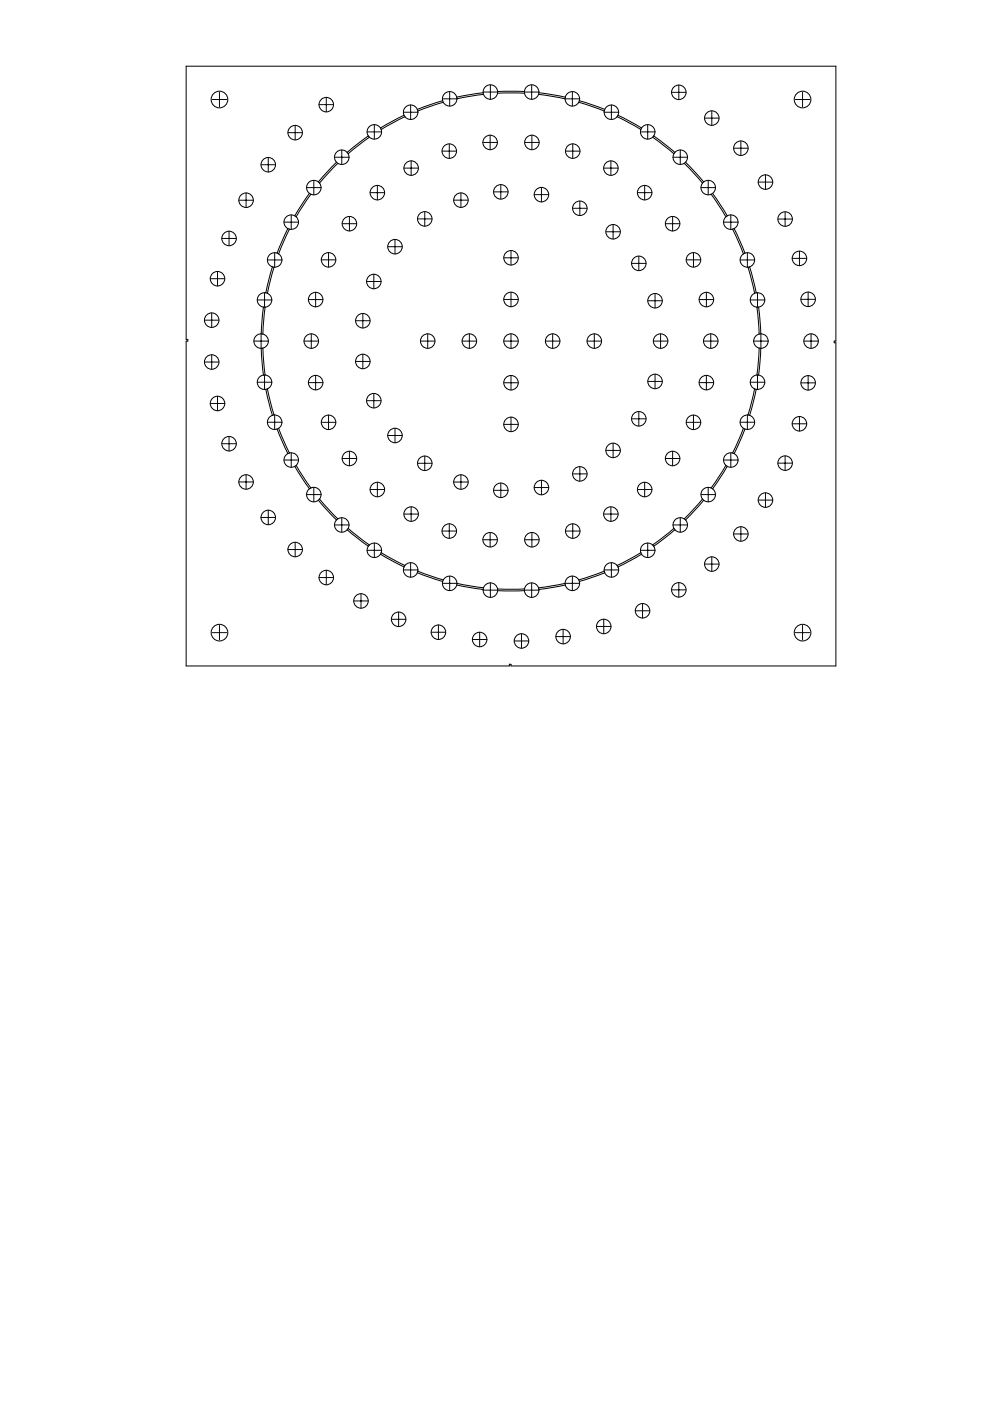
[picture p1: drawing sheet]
<svg xmlns="http://www.w3.org/2000/svg" width="210mm" height="297mm" viewBox="0 0 210 297" stroke-linecap="round" stroke-linejoin="round" font-family="sans-serif">
<path d="M108.3 77.6h.1" fill="none" stroke="#000" stroke-width=".21"/>
<path d="M71.4 32.2a1.54 1.54 0 0 1 2.2 .1l4.5-3.5a1.54 1.54 0 0 1 .4-2.1 1.54 1.54 0 0 1 2.2 .4l5-2.7a1.54 1.54 0 0 1 .7-2 1.54 1.54 0 0 1 2.1 .8l5.4-1.8a1.54 1.54 0 0 1 1.1-1.9 1.54 1.54 0 0 1 1.8 1.1l5.6-.9a1.54 1.54 0 0 1 1.4-1.7 1.54 1.54 0 0 1 1.7 1.4h5.7a1.54 1.54 0 0 1 1.6-1.4 1.54 1.54 0 0 1 1.5 1.7l5.6 .9a1.54 1.54 0 0 1 1.8-1.1 1.54 1.54 0 0 1 1.1 1.9l5.4 1.8a1.54 1.54 0 0 1 2-.8 1.54 1.54 0 0 1 .8 2l5 2.7a1.54 1.54 0 0 1 2.2-.4 1.54 1.54 0 0 1 .4 2.1l4.5 3.5a1.54 1.54 0 0 1 2.2-.1 1.54 1.54 0 0 1 0 2.2l3.9 4.2a1.54 1.54 0 0 1 2.2 .2 1.54 1.54 0 0 1-.3 2.2l3.1 4.8a1.54 1.54 0 0 1 2.1 .6 1.54 1.54 0 0 1-.6 2.1l2.2 5.2a1.54 1.54 0 0 1 2 .9 1.54 1.54 0 0 1-1 2l1.4 5.5a1.54 1.54 0 0 1 1.8 1.2 1.54 1.54 0 0 1-1.3 1.8l.5 5.7a1.54 1.54 0 0 1 1.6 1.5 1.54 1.54 0 0 1-1.6 1.6l-.5 5.6a1.54 1.54 0 0 1 1.3 1.8 1.54 1.54 0 0 1-1.8 1.3l-1.4 5.5a1.54 1.54 0 0 1 1 1.9 1.54 1.54 0 0 1-2 1l-2.2 5.2a1.54 1.54 0 0 1 .6 2.1 1.54 1.54 0 0 1-2.1 .6l-3.1 4.7a1.54 1.54 0 0 1 .3 2.2 1.54 1.54 0 0 1-2.2 .3l-3.9 4.1a1.54 1.54 0 0 1 0 2.2 1.54 1.54 0 0 1-2.2-.1l-4.5 3.5a1.54 1.54 0 0 1-.4 2.2 1.54 1.54 0 0 1-2.2-.5l-5 2.7a1.54 1.54 0 0 1-.8 2 1.54 1.54 0 0 1-2-.8l-5.4 1.9a1.54 1.54 0 0 1-1.1 1.9 1.54 1.54 0 0 1-1.8-1.2l-5.6 1a1.54 1.54 0 0 1-1.5 1.7 1.54 1.54 0 0 1-1.6-1.5h-5.7a1.54 1.54 0 0 1-1.7 1.5 1.54 1.54 0 0 1-1.4-1.7l-5.6-1a1.54 1.54 0 0 1-1.8 1.2 1.54 1.54 0 0 1-1.1-1.9l-5.4-1.9a1.54 1.54 0 0 1-2.1 .8 1.54 1.54 0 0 1-.7-2l-5-2.7a1.54 1.54 0 0 1-2.2 .5 1.54 1.54 0 0 1-.4-2.2l-4.5-3.5a1.54 1.54 0 0 1-2.2 .1 1.54 1.54 0 0 1-.1-2.2l-3.8-4.1a1.54 1.54 0 0 1-2.2-.3 1.54 1.54 0 0 1 .3-2.2l-3.1-4.7a1.54 1.54 0 0 1-2.1-.6 1.54 1.54 0 0 1 .6-2.1l-2.2-5.2a1.54 1.54 0 0 1-2-1 1.54 1.54 0 0 1 1-1.9l-1.4-5.5a1.54 1.54 0 0 1-1.8-1.3 1.54 1.54 0 0 1 1.3-1.8l-.5-5.6a1.54 1.54 0 0 1-1.6-1.6 1.54 1.54 0 0 1 1.6-1.5l.5-5.7a1.54 1.54 0 0 1-1.3-1.8 1.54 1.54 0 0 1 1.8-1.2l1.4-5.5a1.54 1.54 0 0 1-1-2 1.54 1.54 0 0 1 2-.9l2.2-5.2a1.54 1.54 0 0 1-.6-2.1 1.54 1.54 0 0 1 2.1-.6l3.1-4.8a1.54 1.54 0 0 1-.3-2.2 1.54 1.54 0 0 1 2.2-.2l3.8-4.2a1.54 1.54 0 0 1 .1-2.2z" fill-rule="evenodd" fill="#fff"/>
<path d="M108.3 77.6h.1" fill="none" stroke="#000" stroke-width=".21"/>
<path d="M71.1 35.1l.5-.5 .4 .2a1.54 1.54 0 0 0 1.6-.5 1.54 1.54 0 0 0 .2-1.7l4.5-3.5a1.54 1.54 0 0 0 1.9 .1 1.54 1.54 0 0 0 .6-1.7l5-2.8a1.54 1.54 0 0 0 1.9 .5 1.54 1.54 0 0 0 .9-1.7l5.4-1.8a1.54 1.54 0 0 0 1.7 .7 1.54 1.54 0 0 0 1.2-1.4l5.6-1a1.54 1.54 0 0 0 1.6 1 1.54 1.54 0 0 0 1.4-1.2h5.7a1.54 1.54 0 0 0 1.4 1.2 1.54 1.54 0 0 0 1.6-1l5.6 1a1.54 1.54 0 0 0 1.2 1.4 1.54 1.54 0 0 0 1.7-.7l5.4 1.8a1.54 1.54 0 0 0 .9 1.7 1.54 1.54 0 0 0 1.8-.5l5.1 2.8a1.54 1.54 0 0 0 .6 1.7 1.54 1.54 0 0 0 1.9-.1l4.5 3.5a1.54 1.54 0 0 0 .3 1.9 1.54 1.54 0 0 0 1.9 .1l3.8 4.2a1.54 1.54 0 0 0 0 1.9 1.54 1.54 0 0 0 1.9 .5l3.1 4.8a1.54 1.54 0 0 0-.3 1.8 1.54 1.54 0 0 0 1.7 .8l2.3 5.2a1.54 1.54 0 0 0-.6 1.8 1.54 1.54 0 0 0 1.6 1l1.4 5.6a1.54 1.54 0 0 0-.9 1.7 1.54 1.54 0 0 0 1.4 1.2l.5 5.7a1.54 1.54 0 0 0-1.2 1.5 1.54 1.54 0 0 0 1.2 1.5l-.5 5.7a1.54 1.54 0 0 0-1.4 1.3 1.54 1.54 0 0 0 .9 1.6l-1.4 5.6a1.54 1.54 0 0 0-1.6 1 1.54 1.54 0 0 0 .6 1.8l-2.3 5.2a1.54 1.54 0 0 0-1.7 .8 1.54 1.54 0 0 0 .3 1.9l-3.1 4.8a1.54 1.54 0 0 0-1.9 .4 1.54 1.54 0 0 0 0 1.9l-3.8 4.2a1.54 1.54 0 0 0-1.9 .2 1.54 1.54 0 0 0-.3 1.8l-4.5 3.5a1.54 1.54 0 0 0-1.9-.1 1.54 1.54 0 0 0-.6 1.8l-5.1 2.7a1.54 1.54 0 0 0-1.8-.5 1.54 1.54 0 0 0-.9 1.7l-5.4 1.9a1.54 1.54 0 0 0-1.7-.8 1.54 1.54 0 0 0-1.2 1.5l-5.6 .9a1.54 1.54 0 0 0-1.6-1 1.54 1.54 0 0 0-1.4 1.3h-5.7a1.54 1.54 0 0 0-1.4-1.3 1.54 1.54 0 0 0-1.6 1l-5.6-.9a1.54 1.54 0 0 0-1.2-1.5 1.54 1.54 0 0 0-1.7 .8l-5.4-1.9a1.54 1.54 0 0 0-.9-1.7 1.54 1.54 0 0 0-1.9 .5l-5-2.7a1.54 1.54 0 0 0-.6-1.8 1.54 1.54 0 0 0-1.9 .1l-4.5-3.5a1.54 1.54 0 0 0-.3-1.8 1.54 1.54 0 0 0-1.9-.2l-3.9-4.2a1.54 1.54 0 0 0 0-1.9 1.54 1.54 0 0 0-1.8-.4l-3.1-4.8a1.54 1.54 0 0 0 .3-1.9 1.54 1.54 0 0 0-1.7-.8l-2.3-5.2a1.54 1.54 0 0 0 .6-1.8 1.54 1.54 0 0 0-1.6-1l-1.4-5.6a1.54 1.54 0 0 0 .9-1.6 1.54 1.54 0 0 0-1.4-1.3l-.5-5.7a1.54 1.54 0 0 0 1.2-1.5 1.54 1.54 0 0 0-1.2-1.5l.5-5.7a1.54 1.54 0 0 0 1.4-1.2 1.54 1.54 0 0 0-.9-1.7l1.4-5.6a1.54 1.54 0 0 0 1.6-1 1.54 1.54 0 0 0-.6-1.8l2.3-5.2a1.54 1.54 0 0 0 1.7-.8 1.54 1.54 0 0 0-.3-1.8l3.1-4.8a1.54 1.54 0 0 0 1.8-.5 1.54 1.54 0 0 0 0-1.9z" fill-rule="evenodd" fill="#fff"/>
<path d="M108.3 77.6h.1" fill="none" stroke="#000" stroke-width=".21"/>
<g fill="#fff">
<path d="M65.6 41l.3 .2-3.1 4.8-.3-.2z" fill-rule="evenodd"/>
<path d="M73.8 112l4.5 3.5-.2 .3-2.3-1.7-2.2-1.8z" fill-rule="evenodd"/>
<path d="M80.7 27.1l5-2.7 .1 .3-5 2.8z" fill-rule="evenodd"/>
<path d="M70.8 34.9l.5-.5 .3 .2-3.9 4.2-.2-.2z" fill-rule="evenodd"/>
<path d="M158.6 56.6h.3l.8 2.7 .6 2.8-.3 .1z" fill-rule="evenodd"/>
<path d="M114.3 19.7l5.6 .9-.1 .4-5.6-1z" fill-rule="evenodd"/>
<path d="M122.7 123l5.4-1.9 .1 .3-2.6 1-2.8 .9z" fill-rule="evenodd"/>
<path d="M96.9 123.7l5.6 .9-.1 .4-2.8-.4-2.8-.6z" fill-rule="evenodd"/>
<path d="M55.9 65.1h.3l-.5 5.7h-.3z" fill-rule="evenodd"/>
<path d="M61 48.5l.4 .1-2.3 5.2-.3-.1z" fill-rule="evenodd"/>
<path d="M153.9 98.7l.3 .2-1.5 2.4-1.6 2.3-.3-.1z" fill-rule="evenodd"/>
<path d="M73.6 32.3l4.5-3.5 .2 .3-4.5 3.5z" fill-rule="evenodd"/>
<path d="M96.8 20.6l5.6-.9 .1 .3-5.6 1z" fill-rule="evenodd"/>
<path d="M148.9 105.8l.3 .3-1.9 2.1-2 2-.2-.2z" fill-rule="evenodd"/>
<path d="M145.1 34.6l.2-.2 2 2 1.9 2.2-.3 .2z" fill-rule="evenodd"/>
<path d="M62.5 98.9l.3-.2 3.1 4.8-.3 .1z" fill-rule="evenodd"/>
<path d="M160.5 65.1h.3l.3 2.8 .2 2.9h-.3z" fill-rule="evenodd"/>
<path d="M57.8 56.6h.3l-1.4 5.6-.3-.1z" fill-rule="evenodd"/>
<path d="M160 82.4l.3 .2-.6 2.7-.8 2.8-.3-.1z" fill-rule="evenodd"/>
<path d="M150.8 41.2l.3-.2 1.6 2.3 1.5 2.5-.3 .2z" fill-rule="evenodd"/>
<path d="M56.4 82.6l.3-.2 1.4 5.6-.3 .1z" fill-rule="evenodd"/>
<path d="M157.6 90.8l.3 .2-1 2.6-1.2 2.6-.4-.2z" fill-rule="evenodd"/>
<path d="M161 73.8l.3 .1-.2 2.8-.3 2.8h-.3z" fill-rule="evenodd"/>
<path d="M130.8 119.9l5.1-2.7 .1 .3-2.4 1.4-2.6 1.3z" fill-rule="evenodd"/>
<path d="M55.4 73.9l.3-.1 .5 5.7h-.3z" fill-rule="evenodd"/>
<path d="M88.5 23.2l5.4-1.8 .1 .3-5.4 1.8z" fill-rule="evenodd"/>
<path d="M88.6 121.1l5.4 1.9-.1 .3-2.8-.9-2.6-1z" fill-rule="evenodd"/>
<path d="M114.2 124.6l5.6-.9 .1 .3-2.8 .6-2.8 .4z" fill-rule="evenodd"/>
<path d="M122.8 21.4l5.4 1.8-.1 .3-5.4-1.8z" fill-rule="evenodd"/>
<path d="M67.7 105.8l3.9 4.2-.3 .2-1.9-2-1.9-2.1z" fill-rule="evenodd"/>
<path d="M80.8 117.2l5 2.7-.1 .3-2.6-1.3-2.4-1.4z" fill-rule="evenodd"/>
<path d="M58.8 91l.3-.2 2.3 5.2-.4 .2z" fill-rule="evenodd"/>
<path d="M138.4 115.5l4.5-3.5 .2 .3-2.2 1.8-2.3 1.7z" fill-rule="evenodd"/>
<path d="M138.6 28.8l4.5 3.5-.2 .3-4.5-3.5z" fill-rule="evenodd"/>
<path d="M131 24.4l5 2.7-.1 .4-5.1-2.8z" fill-rule="evenodd"/>
<path d="M155.3 48.6l.4-.1 1.2 2.5 1 2.7-.3 .1z" fill-rule="evenodd"/>
<path d="M105.5 19.4h5.7v.4h-5.7z" fill-rule="evenodd"/>
<path d="M105.5 124.9h5.7v.3l-2.9 .1-2.8-.1z" fill-rule="evenodd"/>
<circle cx="46.5" cy="134.1" r="1.77"/>
<circle cx="46.5" cy="21.1" r="1.77"/>
<circle cx="170.2" cy="21.1" r="1.77"/>
<circle cx="170.2" cy="134.1" r="1.77"/>
<circle cx="161.3" cy="72.3" r="1.54"/>
<circle cx="160.6" cy="81" r="1.54"/>
<circle cx="160.6" cy="63.6" r="1.54"/>
<circle cx="158.5" cy="55.1" r="1.54"/>
<circle cx="158.5" cy="89.5" r="1.54"/>
<circle cx="154.9" cy="47.1" r="1.54"/>
<circle cx="154.9" cy="97.5" r="1.54"/>
<circle cx="150.2" cy="39.8" r="1.54"/>
<circle cx="150.2" cy="104.9" r="1.54"/>
<circle cx="144.2" cy="33.3" r="1.54"/>
<circle cx="144.2" cy="111.3" r="1.54"/>
<circle cx="137.3" cy="116.7" r="1.54"/>
<circle cx="137.3" cy="28" r="1.54"/>
<circle cx="55.4" cy="72.3" r="1.54"/>
<circle cx="56.1" cy="81" r="1.54"/>
<circle cx="56.1" cy="63.6" r="1.54"/>
<circle cx="58.2" cy="89.5" r="1.54"/>
<circle cx="58.2" cy="55.1" r="1.54"/>
<circle cx="61.7" cy="97.5" r="1.54"/>
<circle cx="61.7" cy="47.1" r="1.54"/>
<circle cx="129.6" cy="120.8" r="1.54"/>
<circle cx="129.6" cy="23.8" r="1.54"/>
<circle cx="66.5" cy="104.9" r="1.54"/>
<circle cx="66.5" cy="39.8" r="1.54"/>
<circle cx="72.5" cy="111.3" r="1.54"/>
<circle cx="72.5" cy="33.3" r="1.54"/>
<circle cx="121.4" cy="21" r="1.54"/>
<circle cx="121.4" cy="123.7" r="1.54"/>
<circle cx="79.4" cy="116.7" r="1.54"/>
<circle cx="79.4" cy="28" r="1.54"/>
<circle cx="87.1" cy="23.8" r="1.54"/>
<circle cx="87.1" cy="120.8" r="1.54"/>
<circle cx="112.7" cy="19.5" r="1.54"/>
<circle cx="112.7" cy="125.1" r="1.54"/>
<circle cx="95.3" cy="123.7" r="1.54"/>
<circle cx="95.3" cy="21" r="1.54"/>
<circle cx="104" cy="125.1" r="1.54"/>
<circle cx="104" cy="19.5" r="1.54"/>
<circle cx="157.1" cy="31.4" r="1.54"/>
<circle cx="162.3" cy="38.6" r="1.54"/>
<circle cx="129.5" cy="109" r="1.54"/>
<circle cx="128" cy="132.8" r="1.54"/>
<circle cx="150.9" cy="119.6" r="1.54"/>
<circle cx="143.9" cy="19.6" r="1.54"/>
<circle cx="80" cy="40.8" r="1.54"/>
<circle cx="52.2" cy="102.2" r="1.54"/>
<circle cx="76.5" cy="127.4" r="1.54"/>
<circle cx="74.1" cy="97.2" r="1.54"/>
<circle cx="149.8" cy="63.5" r="1.54"/>
<circle cx="90.1" cy="46.4" r="1.54"/>
<circle cx="150.9" cy="25" r="1.54"/>
<circle cx="135.4" cy="55.8" r="1.54"/>
<circle cx="69.7" cy="55.1" r="1.54"/>
<circle cx="121.4" cy="32" r="1.54"/>
<circle cx="62.6" cy="28.1" r="1.54"/>
<circle cx="129.5" cy="35.6" r="1.54"/>
<circle cx="142.6" cy="47.4" r="1.54"/>
<circle cx="87.2" cy="109" r="1.54"/>
<circle cx="87.2" cy="35.6" r="1.54"/>
<circle cx="136.7" cy="103.8" r="1.54"/>
<circle cx="157.1" cy="113.2" r="1.54"/>
<circle cx="162.3" cy="106" r="1.54"/>
<circle cx="90.1" cy="98.2" r="1.54"/>
<circle cx="48.6" cy="94.1" r="1.54"/>
<circle cx="122.9" cy="100.5" r="1.54"/>
<circle cx="135.4" cy="88.8" r="1.54"/>
<circle cx="166.5" cy="98.2" r="1.54"/>
<circle cx="147" cy="89.5" r="1.54"/>
<circle cx="66" cy="72.3" r="1.54"/>
<circle cx="169.5" cy="89.9" r="1.54"/>
<circle cx="83.7" cy="92.3" r="1.54"/>
<circle cx="114.8" cy="103.4" r="1.54"/>
<circle cx="66.9" cy="81.1" r="1.54"/>
<circle cx="69.7" cy="89.5" r="1.54"/>
<circle cx="84.5" cy="131.3" r="1.54"/>
<circle cx="130" cy="49.1" r="1.54"/>
<circle cx="80" cy="103.8" r="1.54"/>
<circle cx="62.6" cy="116.5" r="1.54"/>
<circle cx="103.9" cy="114.4" r="1.54"/>
<circle cx="97.7" cy="42.4" r="1.54"/>
<circle cx="121.4" cy="112.6" r="1.54"/>
<circle cx="138.9" cy="80.9" r="1.54"/>
<circle cx="110.6" cy="135.9" r="1.54"/>
<circle cx="106.2" cy="104" r="1.54"/>
<circle cx="103.9" cy="30.2" r="1.54"/>
<circle cx="97.7" cy="102.2" r="1.54"/>
<circle cx="76.9" cy="68" r="1.54"/>
<circle cx="166.5" cy="46.4" r="1.54"/>
<circle cx="108.3" cy="90" r="1.54"/>
<circle cx="112.8" cy="30.2" r="1.54"/>
<circle cx="126" cy="72.3" r="1.54"/>
<circle cx="108.3" cy="72.3" r="1.54"/>
<circle cx="108.3" cy="81.1" r="1.54"/>
<circle cx="106.2" cy="40.7" r="1.54"/>
<circle cx="99.5" cy="72.3" r="1.54"/>
<circle cx="108.3" cy="63.5" r="1.54"/>
<circle cx="108.3" cy="54.7" r="1.54"/>
<circle cx="114.8" cy="41.3" r="1.54"/>
<circle cx="76.9" cy="76.6" r="1.54"/>
<circle cx="44.9" cy="76.8" r="1.54"/>
<circle cx="117.2" cy="72.3" r="1.54"/>
<circle cx="130" cy="95.5" r="1.54"/>
<circle cx="90.7" cy="72.3" r="1.54"/>
<circle cx="140.1" cy="72.3" r="1.54"/>
<circle cx="150.7" cy="72.3" r="1.54"/>
<circle cx="79.3" cy="59.7" r="1.54"/>
<circle cx="149.8" cy="81.1" r="1.54"/>
<circle cx="142.6" cy="97.2" r="1.54"/>
<circle cx="69.2" cy="122.5" r="1.54"/>
<circle cx="79.3" cy="85" r="1.54"/>
<circle cx="138.9" cy="63.8" r="1.54"/>
<circle cx="46.1" cy="85.5" r="1.54"/>
<circle cx="101.7" cy="135.6" r="1.54"/>
<circle cx="122.9" cy="44.2" r="1.54"/>
<circle cx="52.2" cy="42.5" r="1.54"/>
<circle cx="46.1" cy="59.1" r="1.54"/>
<circle cx="95.3" cy="112.6" r="1.54"/>
<circle cx="66.9" cy="63.5" r="1.54"/>
<circle cx="119.4" cy="135" r="1.54"/>
<circle cx="172" cy="72.3" r="1.54"/>
<circle cx="112.8" cy="114.4" r="1.54"/>
<circle cx="56.9" cy="109.7" r="1.54"/>
<circle cx="83.7" cy="52.3" r="1.54"/>
<circle cx="171.3" cy="81.2" r="1.54"/>
<circle cx="48.6" cy="50.6" r="1.54"/>
<circle cx="95.3" cy="32" r="1.54"/>
<circle cx="44.9" cy="67.9" r="1.54"/>
<circle cx="147" cy="55.1" r="1.54"/>
<circle cx="171.3" cy="63.5" r="1.54"/>
<circle cx="56.9" cy="34.9" r="1.54"/>
<circle cx="93" cy="134" r="1.54"/>
<circle cx="169.5" cy="54.8" r="1.54"/>
<circle cx="136.7" cy="40.8" r="1.54"/>
<circle cx="143.9" cy="125.1" r="1.54"/>
<circle cx="69.2" cy="22.2" r="1.54"/>
<circle cx="136.2" cy="129.5" r="1.54"/>
<circle cx="74.1" cy="47.4" r="1.54"/>
</g>
<g fill="none" stroke="#000" stroke-width=".21">
<path d="M39.5 14h137.7v58.3h-.3v.4h.3v68.5h-68.9v-.4h-.3v.4h-68.5v-68.9h.3v-.3h-.3zM102.4 19.7l-5.6 .9M102.4 19.7l.1 .3M105.5 19.8a1.54 1.54 0 0 1-1.4 1.2 1.54 1.54 0 0 1-1.6-1M105.5 19.8h5.7M105.5 19.4a1.54 1.54 0 0 0-1.7-1.4 1.54 1.54 0 0 0-1.4 1.7M105.5 19.4h5.7M105.5 19.4v.4M111.2 19.4a1.54 1.54 0 0 1 1.6-1.4 1.54 1.54 0 0 1 1.5 1.7M111.2 19.4v.4M111.2 19.8a1.54 1.54 0 0 0 1.4 1.2 1.54 1.54 0 0 0 1.6-1M114.3 19.7l5.6 .9"/>
<path d="M114.3 19.7l-.1 .3M67.5 38.6a1.54 1.54 0 0 0-2.2 .2 1.54 1.54 0 0 0 .3 2.2M67.5 38.6l.2 .2M67.7 38.8a1.54 1.54 0 0 1 0 1.9 1.54 1.54 0 0 1-1.8 .5M71.3 34.4l-3.8 4.2M71.3 34.4l.3 .2M71.6 34.6l-3.9 4.2M73.6 32.3a1.54 1.54 0 0 0-2.2-.1 1.54 1.54 0 0 0-.1 2.2M73.6 32.3l.2 .3M73.8 32.6a1.54 1.54 0 0 1-.3 1.9 1.54 1.54 0 0 1-1.9 .1M78.1 28.8l-4.5 3.5M78.1 28.8l.2 .3"/>
<path d="M78.3 29.1l-4.5 3.5M80.7 27.1a1.54 1.54 0 0 0-2.2-.4 1.54 1.54 0 0 0-.4 2.1M80.7 27.1l.1 .4M80.8 27.5a1.54 1.54 0 0 1-.6 1.7 1.54 1.54 0 0 1-1.9-.1M85.7 24.4l-5 2.7M85.7 24.4l.1 .3M85.8 24.7l-5 2.8M88.5 23.2a1.54 1.54 0 0 0-2.1-.8 1.54 1.54 0 0 0-.7 2M88.5 23.2l.1 .3M88.6 23.5a1.54 1.54 0 0 1-.9 1.7 1.54 1.54 0 0 1-1.9-.5M93.9 21.4l-5.4 1.8M93.9 21.4l.1 .3"/>
<path d="M94 21.7l-5.4 1.8M96.8 20.6a1.54 1.54 0 0 0-1.8-1.1 1.54 1.54 0 0 0-1.1 1.9M96.8 20.6l.1 .4M96.9 21h.1M96.9 21a1.54 1.54 0 0 1-1.2 1.4 1.54 1.54 0 0 1-1.7-.7M102.5 20l-5.6 1M114.2 20l5.6 1M119.8 21a1.54 1.54 0 0 0 1.2 1.4 1.54 1.54 0 0 0 1.7-.7M119.9 20.6a1.54 1.54 0 0 1 1.8-1.1 1.54 1.54 0 0 1 1.1 1.9M119.9 20.6l-.1 .4M122.7 21.7l5.4 1.8M122.8 21.4l5.4 1.8"/>
<path d="M122.8 21.4l-.1 .3M128.1 23.5a1.54 1.54 0 0 0 .9 1.7 1.54 1.54 0 0 0 1.8-.5M128.2 23.2a1.54 1.54 0 0 1 2-.8 1.54 1.54 0 0 1 .8 2M128.2 23.2l-.1 .3M130.8 24.7l5.1 2.8M131 24.4l5 2.7M131 24.4l-.2 .3M135.9 27.5a1.54 1.54 0 0 0 .6 1.7 1.54 1.54 0 0 0 1.9-.1M136 27.1a1.54 1.54 0 0 1 2.2-.4 1.54 1.54 0 0 1 .4 2.1M136 27.1l-.1 .4M138.4 29.1l4.5 3.5M138.6 28.8l4.5 3.5"/>
<path d="M138.6 28.8l-.2 .3M142.9 32.6a1.54 1.54 0 0 0 .3 1.9 1.54 1.54 0 0 0 1.9 .1M143.1 32.3a1.54 1.54 0 0 1 2.2-.1 1.54 1.54 0 0 1 0 2.2M143.1 32.3l-.2 .3M145.1 34.6l3.8 4.2M145.3 34.4l3.9 4.2M145.3 34.4l-.2 .2M148.9 38.8a1.54 1.54 0 0 0 0 1.9 1.54 1.54 0 0 0 1.9 .5M149.2 38.6a1.54 1.54 0 0 1 2.2 .2 1.54 1.54 0 0 1-.3 2.2M149.2 38.6l-.3 .2M57.8 56.6l-1.4 5.5M57.8 56.6h.3"/>
<path d="M58.1 56.6l-1.4 5.6M58.8 53.7a1.54 1.54 0 0 0-2 .9 1.54 1.54 0 0 0 1 2M58.8 53.7l.3 .1M59.1 53.8a1.54 1.54 0 0 1 .6 1.8 1.54 1.54 0 0 1-1.6 1M61 48.5l-2.2 5.2M61 48.5l.4 .1M61.4 48.6l-2.3 5.2M62.5 45.8a1.54 1.54 0 0 0-2.1 .6 1.54 1.54 0 0 0 .6 2.1M62.5 45.8l.3 .2M62.8 46a1.54 1.54 0 0 1 .3 1.8 1.54 1.54 0 0 1-1.7 .8M65.6 41l-3.1 4.8M65.6 41l.3 .2"/>
<path d="M65.9 41.2l-3.1 4.8M150.8 41.2l3.1 4.8M151.1 41l3.1 4.8M151.1 41l-.3 .2M153.9 46a1.54 1.54 0 0 0-.3 1.8 1.54 1.54 0 0 0 1.7 .8M154.2 45.8a1.54 1.54 0 0 1 2.1 .6 1.54 1.54 0 0 1-.6 2.1M154.2 45.8l-.3 .2M155.3 48.6l2.3 5.2M155.7 48.5l2.2 5.2M155.7 48.5l-.4 .1M157.6 53.8a1.54 1.54 0 0 0-.6 1.8 1.54 1.54 0 0 0 1.6 1M157.9 53.7a1.54 1.54 0 0 1 2 .9 1.54 1.54 0 0 1-1 2"/>
<path d="M157.9 53.7l-.3 .1M158.6 56.6l1.4 5.6M158.9 56.6l1.4 5.5M158.9 56.6h-.3M55.4 73.9l.5 5.6M55.4 70.8a1.54 1.54 0 0 0-1.6 1.5 1.54 1.54 0 0 0 1.6 1.6M55.4 70.8h.3M55.7 70.8a1.54 1.54 0 0 1 1.2 1.5 1.54 1.54 0 0 1-1.2 1.5M55.7 73.8l-.3 .1M55.7 73.8l.5 5.7M55.9 79.5a1.54 1.54 0 0 0-1.3 1.8 1.54 1.54 0 0 0 1.8 1.3M55.9 65.1l-.5 5.7"/>
<path d="M55.9 65.1h.3M56.2 79.5a1.54 1.54 0 0 1 1.4 1.3 1.54 1.54 0 0 1-.9 1.6M56.2 79.5h-.3M56.2 65.1l-.5 5.7M56.4 62.1a1.54 1.54 0 0 0-1.8 1.2 1.54 1.54 0 0 0 1.3 1.8M56.4 62.1l.3 .1M56.7 62.2a1.54 1.54 0 0 1 .9 1.7 1.54 1.54 0 0 1-1.4 1.2M160 62.2a1.54 1.54 0 0 0-.9 1.7 1.54 1.54 0 0 0 1.4 1.2M160.3 62.1a1.54 1.54 0 0 1 1.8 1.2 1.54 1.54 0 0 1-1.3 1.8M160.3 62.1l-.3 .1M160.5 79.5h.3M160.5 79.5a1.54 1.54 0 0 0-1.4 1.3 1.54 1.54 0 0 0 .9 1.6"/>
<path d="M160.5 65.1l.5 5.7M160.8 79.5a1.54 1.54 0 0 1 1.3 1.8 1.54 1.54 0 0 1-1.8 1.3M160.8 65.1l.5 5.7M160.8 65.1h-.3M161 70.8a1.54 1.54 0 0 0-1.2 1.5 1.54 1.54 0 0 0 1.2 1.5M161 73.8l.3 .1M161 73.8l-.5 5.7M161.3 73.9l-.5 5.6M161.3 70.8a1.54 1.54 0 0 1 1.6 1.5 1.54 1.54 0 0 1-1.6 1.6M161.3 70.8h-.3M56.4 82.6l1.4 5.5M56.7 82.4l-.3 .2"/>
<path d="M56.7 82.4l1.4 5.6M57.8 88.1a1.54 1.54 0 0 0-1 1.9 1.54 1.54 0 0 0 2 1M58.1 88a1.54 1.54 0 0 1 1.6 1 1.54 1.54 0 0 1-.6 1.8M58.1 88l-.3 .1M58.8 91l2.2 5.2M59.1 90.8l-.3 .2M59.1 90.8l2.3 5.2M61 96.2a1.54 1.54 0 0 0-.6 2.1 1.54 1.54 0 0 0 2.1 .6M61.4 96a1.54 1.54 0 0 1 1.7 .8 1.54 1.54 0 0 1-.3 1.9M61.4 96l-.4 .2M62.5 98.9l3.1 4.7M62.8 98.7l-.3 .2"/>
<path d="M62.8 98.7l3.1 4.8M153.9 98.7l.3 .2M153.9 98.7l-3.1 4.8M154.2 98.9l-3.1 4.7M155.3 96l.4 .2M155.3 96a1.54 1.54 0 0 0-1.7 .8 1.54 1.54 0 0 0 .3 1.9M155.7 96.2a1.54 1.54 0 0 1 .6 2.1 1.54 1.54 0 0 1-2.1 .6M157.6 90.8l.3 .2M157.6 90.8l-2.3 5.2M157.9 91l-2.2 5.2M158.6 88l.3 .1M158.6 88a1.54 1.54 0 0 0-1.6 1 1.54 1.54 0 0 0 .6 1.8"/>
<path d="M158.9 88.1a1.54 1.54 0 0 1 1 1.9 1.54 1.54 0 0 1-2 1M160 82.4l.3 .2M160 82.4l-1.4 5.6M160.3 82.6l-1.4 5.5M65.6 103.6a1.54 1.54 0 0 0-.3 2.2 1.54 1.54 0 0 0 2.2 .3M65.9 103.5a1.54 1.54 0 0 1 1.8 .4 1.54 1.54 0 0 1 0 1.9M65.9 103.5l-.3 .1M67.5 106.1l3.8 4.1M67.7 105.8l-.2 .3M67.7 105.8l3.9 4.2M71.3 110.2a1.54 1.54 0 0 0 .1 2.2 1.54 1.54 0 0 0 2.2-.1M71.6 110a1.54 1.54 0 0 1 1.9 .2 1.54 1.54 0 0 1 .3 1.8"/>
<path d="M71.6 110l-.3 .2M73.6 112.3l4.5 3.5M73.8 112l-.2 .3M73.8 112l4.5 3.5M78.1 115.8a1.54 1.54 0 0 0 .4 2.2 1.54 1.54 0 0 0 2.2-.5M78.3 115.5a1.54 1.54 0 0 1 1.9-.1 1.54 1.54 0 0 1 .6 1.8M78.3 115.5l-.2 .3M80.7 117.5l5 2.7M80.8 117.2l-.1 .3M80.8 117.2l5 2.7M85.8 119.9a1.54 1.54 0 0 1 1.9-.5 1.54 1.54 0 0 1 .9 1.7M85.8 119.9l-.1 .3"/>
<path d="M130.8 119.9l.2 .3M130.8 119.9a1.54 1.54 0 0 0-1.8-.5 1.54 1.54 0 0 0-.9 1.7M135.9 117.2l.1 .3M135.9 117.2l-5.1 2.7M136 117.5l-5 2.7M138.4 115.5l.2 .3M138.4 115.5a1.54 1.54 0 0 0-1.9-.1 1.54 1.54 0 0 0-.6 1.8M138.6 115.8a1.54 1.54 0 0 1-.4 2.2 1.54 1.54 0 0 1-2.2-.5M142.9 112l.2 .3M142.9 112l-4.5 3.5M143.1 112.3l-4.5 3.5M145.1 110l.2 .2"/>
<path d="M145.1 110a1.54 1.54 0 0 0-1.9 .2 1.54 1.54 0 0 0-.3 1.8M145.3 110.2a1.54 1.54 0 0 1 0 2.2 1.54 1.54 0 0 1-2.2-.1M148.9 105.8l.3 .3M148.9 105.8l-3.8 4.2M149.2 106.1l-3.9 4.1M150.8 103.5l.3 .1M150.8 103.5a1.54 1.54 0 0 0-1.9 .4 1.54 1.54 0 0 0 0 1.9M151.1 103.6a1.54 1.54 0 0 1 .3 2.2 1.54 1.54 0 0 1-2.2 .3M85.7 120.2a1.54 1.54 0 0 0 .7 2 1.54 1.54 0 0 0 2.1-.8M88.5 121.4l5.4 1.9M88.6 121.1l-.1 .3M88.6 121.1l5.4 1.9"/>
<path d="M93.9 123.3a1.54 1.54 0 0 0 1.1 1.9 1.54 1.54 0 0 0 1.8-1.2M94 123a1.54 1.54 0 0 1 1.7-.8 1.54 1.54 0 0 1 1.2 1.5M94 123l-.1 .3M96.8 124l5.6 1M96.9 123.7l-.1 .3M96.9 123.7l5.6 .9M96.9 123.7h.1M102.4 125a1.54 1.54 0 0 0 1.4 1.7 1.54 1.54 0 0 0 1.7-1.5M102.5 124.6a1.54 1.54 0 0 1 1.6-1 1.54 1.54 0 0 1 1.4 1.3M102.5 124.6l-.1 .4M105.5 124.9v.3M105.5 124.9h5.7"/>
<path d="M105.5 125.2h5.7M111.2 124.9v.3M114.2 124.6l.1 .4M114.2 124.6a1.54 1.54 0 0 0-1.6-1 1.54 1.54 0 0 0-1.4 1.3M114.3 125a1.54 1.54 0 0 1-1.5 1.7 1.54 1.54 0 0 1-1.6-1.5M119.8 123.7l.1 .3M119.8 123.7l-5.6 .9M119.9 124l-5.6 1M122.7 123l.1 .3M122.7 123a1.54 1.54 0 0 0-1.7-.8 1.54 1.54 0 0 0-1.2 1.5M122.8 123.3a1.54 1.54 0 0 1-1.1 1.9 1.54 1.54 0 0 1-1.8-1.2M128.1 121.1l.1 .3"/>
<path d="M128.1 121.1l-5.4 1.9M128.2 121.4l-5.4 1.9M131 120.2a1.54 1.54 0 0 1-.8 2 1.54 1.54 0 0 1-2-.8"/>
<circle cx="143.9" cy="19.6" r="1.54"/>
<circle cx="46.5" cy="21.1" r="1.77"/>
<circle cx="56.9" cy="34.9" r="1.54"/>
<circle cx="62.6" cy="28.1" r="1.54"/>
<circle cx="69.2" cy="22.2" r="1.54"/>
<circle cx="87.2" cy="35.6" r="1.54"/>
<circle cx="95.3" cy="32" r="1.54"/>
<circle cx="103.9" cy="30.2" r="1.54"/>
<circle cx="112.8" cy="30.2" r="1.54"/>
<circle cx="121.4" cy="32" r="1.54"/>
<circle cx="129.5" cy="35.6" r="1.54"/>
<circle cx="150.9" cy="25" r="1.54"/>
<circle cx="157.1" cy="31.4" r="1.54"/>
<circle cx="162.3" cy="38.6" r="1.54"/>
<circle cx="170.2" cy="21.1" r="1.77"/>
<circle cx="46.1" cy="59.1" r="1.54"/>
<circle cx="48.6" cy="50.6" r="1.54"/>
<circle cx="52.2" cy="42.5" r="1.54"/>
<circle cx="69.7" cy="55.1" r="1.54"/>
<circle cx="74.1" cy="47.4" r="1.54"/>
<circle cx="79.3" cy="59.7" r="1.54"/>
<circle cx="80" cy="40.8" r="1.54"/>
<circle cx="83.7" cy="52.3" r="1.54"/>
<circle cx="90.1" cy="46.4" r="1.54"/>
<circle cx="97.7" cy="42.4" r="1.54"/>
<circle cx="106.2" cy="40.7" r="1.54"/>
<circle cx="108.3" cy="54.7" r="1.54"/>
<circle cx="114.8" cy="41.3" r="1.54"/>
<circle cx="122.9" cy="44.2" r="1.54"/>
<circle cx="130" cy="49.1" r="1.54"/>
<circle cx="135.4" cy="55.8" r="1.54"/>
<circle cx="136.7" cy="40.8" r="1.54"/>
<circle cx="142.6" cy="47.4" r="1.54"/>
<circle cx="147" cy="55.1" r="1.54"/>
<circle cx="166.5" cy="46.4" r="1.54"/>
<circle cx="169.5" cy="54.8" r="1.54"/>
<circle cx="44.9" cy="76.8" r="1.54"/>
<circle cx="44.9" cy="67.9" r="1.54"/>
<circle cx="66" cy="72.3" r="1.54"/>
<circle cx="66.9" cy="63.5" r="1.54"/>
<circle cx="76.9" cy="76.6" r="1.54"/>
<circle cx="76.9" cy="68" r="1.54"/>
<circle cx="90.7" cy="72.3" r="1.54"/>
<circle cx="99.5" cy="72.3" r="1.54"/>
<circle cx="108.3" cy="72.3" r="1.54"/>
<circle cx="108.3" cy="63.5" r="1.54"/>
<circle cx="117.2" cy="72.3" r="1.54"/>
<circle cx="126" cy="72.3" r="1.54"/>
<circle cx="138.9" cy="63.8" r="1.54"/>
<circle cx="140.1" cy="72.3" r="1.54"/>
<circle cx="149.8" cy="63.5" r="1.54"/>
<circle cx="150.7" cy="72.3" r="1.54"/>
<circle cx="171.3" cy="63.5" r="1.54"/>
<circle cx="172" cy="72.3" r="1.54"/>
<circle cx="46.1" cy="85.5" r="1.54"/>
<circle cx="48.6" cy="94.1" r="1.54"/>
<circle cx="66.9" cy="81.1" r="1.54"/>
<circle cx="69.7" cy="89.5" r="1.54"/>
<circle cx="74.1" cy="97.2" r="1.54"/>
<circle cx="79.3" cy="85" r="1.54"/>
<circle cx="83.7" cy="92.3" r="1.54"/>
<circle cx="90.1" cy="98.2" r="1.54"/>
<circle cx="108.3" cy="81.1" r="1.54"/>
<circle cx="108.3" cy="90" r="1.54"/>
<circle cx="130" cy="95.5" r="1.54"/>
<circle cx="135.4" cy="88.8" r="1.54"/>
<circle cx="138.9" cy="80.9" r="1.54"/>
<circle cx="142.6" cy="97.2" r="1.54"/>
<circle cx="147" cy="89.5" r="1.54"/>
<circle cx="149.8" cy="81.1" r="1.54"/>
<circle cx="166.5" cy="98.2" r="1.54"/>
<circle cx="169.5" cy="89.9" r="1.54"/>
<circle cx="171.3" cy="81.2" r="1.54"/>
<circle cx="52.2" cy="102.2" r="1.54"/>
<circle cx="56.9" cy="109.7" r="1.54"/>
<circle cx="62.6" cy="116.5" r="1.54"/>
<circle cx="80" cy="103.8" r="1.54"/>
<circle cx="87.2" cy="109" r="1.54"/>
<circle cx="95.3" cy="112.6" r="1.54"/>
<circle cx="97.7" cy="102.2" r="1.54"/>
<circle cx="103.9" cy="114.4" r="1.54"/>
<circle cx="106.2" cy="104" r="1.54"/>
<circle cx="112.8" cy="114.4" r="1.54"/>
<circle cx="114.8" cy="103.4" r="1.54"/>
<circle cx="121.4" cy="112.6" r="1.54"/>
<circle cx="122.9" cy="100.5" r="1.54"/>
<circle cx="129.5" cy="109" r="1.54"/>
<circle cx="136.7" cy="103.8" r="1.54"/>
<circle cx="150.9" cy="119.6" r="1.54"/>
<circle cx="157.1" cy="113.2" r="1.54"/>
<circle cx="162.3" cy="106" r="1.54"/>
<circle cx="46.5" cy="134.1" r="1.77"/>
<circle cx="69.2" cy="122.5" r="1.54"/>
<circle cx="76.5" cy="127.4" r="1.54"/>
<circle cx="84.5" cy="131.3" r="1.54"/>
<circle cx="93" cy="134" r="1.54"/>
<circle cx="101.7" cy="135.6" r="1.54"/>
<circle cx="110.6" cy="135.9" r="1.54"/>
<circle cx="119.4" cy="135" r="1.54"/>
<circle cx="128" cy="132.8" r="1.54"/>
<circle cx="136.2" cy="129.5" r="1.54"/>
<circle cx="143.9" cy="125.1" r="1.54"/>
<circle cx="170.2" cy="134.1" r="1.77"/>
</g>
<g fill="#000" stroke="#080808" stroke-width=".21">
<path d="M46.5 19.6v3zM45 21.1h3.1z" fill-rule="evenodd"/>
<path d="M56.9 33.4v3.1zM55.3 34.9h3.1z" fill-rule="evenodd"/>
<path d="M62.6 26.6v3.1zM61 28.1h3.1z" fill-rule="evenodd"/>
<path d="M69.2 20.6v3.1zM67.6 22.2h3.1z" fill-rule="evenodd"/>
<path d="M72.5 31.8v3.1zM70.9 33.3h3.1z" fill-rule="evenodd"/>
<path d="M79.4 26.4v3.1zM77.8 28h3.1z" fill-rule="evenodd"/>
<path d="M87.1 22.3v3zM85.5 23.8h3.1z" fill-rule="evenodd"/>
<path d="M87.2 34.1v3.1zM85.6 35.6h3.1z" fill-rule="evenodd"/>
<path d="M95.3 30.5v3.1zM93.7 32h3.1z" fill-rule="evenodd"/>
<path d="M95.3 19.4v3.1zM93.8 21h3.1z" fill-rule="evenodd"/>
<path d="M103.9 28.7v3zM102.4 30.2h3.1z" fill-rule="evenodd"/>
<path d="M104 18v3.1zM102.4 19.5h3.1z" fill-rule="evenodd"/>
<path d="M112.7 18v3.1zM111.2 19.5h3.1z" fill-rule="evenodd"/>
<path d="M112.8 28.7v3zM111.2 30.2h3.1z" fill-rule="evenodd"/>
<path d="M121.4 19.4v3.1zM119.8 21h3.1z" fill-rule="evenodd"/>
<path d="M121.4 30.5v3.1zM119.9 32h3.1z" fill-rule="evenodd"/>
<path d="M129.5 34.1v3.1zM128 35.6h3.1z" fill-rule="evenodd"/>
<path d="M129.6 22.3v3zM128.1 23.8h3.1z" fill-rule="evenodd"/>
<path d="M137.3 26.4v3.1zM135.8 28h3.1z" fill-rule="evenodd"/>
<path d="M143.9 18v3.1zM142.4 19.6h3.1z" fill-rule="evenodd"/>
<path d="M144.2 31.8v3.1zM142.7 33.3h3.1z" fill-rule="evenodd"/>
<path d="M150.9 23.5v3.1zM149.4 25h3.1z" fill-rule="evenodd"/>
<path d="M157.1 29.9v3.1zM155.5 31.4h3.1z" fill-rule="evenodd"/>
<path d="M170.2 19.6v3zM168.6 21.1h3.1z" fill-rule="evenodd"/>
<path d="M48.6 49v3.1zM47 50.6h3.1z" fill-rule="evenodd"/>
<path d="M52.2 40.9v3.1zM50.6 42.5h3.1z" fill-rule="evenodd"/>
<path d="M58.2 53.6v3.1zM56.7 55.1h3.1z" fill-rule="evenodd"/>
<path d="M61.7 45.6v3zM60.2 47.1h3.1z" fill-rule="evenodd"/>
<path d="M66.5 38.2v3.1zM65 39.8h3.1z" fill-rule="evenodd"/>
<path d="M69.7 53.5v3.1zM68.1 55.1h3.1z" fill-rule="evenodd"/>
<path d="M74.1 45.9v3.1zM72.5 47.4h3.1z" fill-rule="evenodd"/>
<path d="M80 39.3v3.1zM78.5 40.8h3.1z" fill-rule="evenodd"/>
<path d="M83.7 50.8v3zM82.2 52.3h3.1z" fill-rule="evenodd"/>
<path d="M90.1 44.9v3.1zM88.5 46.4h3.1z" fill-rule="evenodd"/>
<path d="M97.7 40.9v3.1zM96.2 42.4h3.1z" fill-rule="evenodd"/>
<path d="M106.2 39.1v3.1zM104.6 40.7h3.1z" fill-rule="evenodd"/>
<path d="M108.3 53.1v3.1zM106.8 54.7h3.1z" fill-rule="evenodd"/>
<path d="M114.8 39.7v3.1zM113.3 41.3h3z" fill-rule="evenodd"/>
<path d="M122.9 42.6v3.1zM121.4 44.2h3.1z" fill-rule="evenodd"/>
<path d="M130 47.6v3.1zM128.4 49.1h3.1z" fill-rule="evenodd"/>
<path d="M135.4 54.3v3.1zM133.9 55.8h3.1z" fill-rule="evenodd"/>
<path d="M136.7 39.3v3.1zM135.1 40.8h3.1z" fill-rule="evenodd"/>
<path d="M142.6 45.9v3.1zM141.1 47.4h3.1z" fill-rule="evenodd"/>
<path d="M147 53.5v3.1zM145.5 55.1h3.1z" fill-rule="evenodd"/>
<path d="M150.2 38.2v3.1zM148.6 39.8h3.1z" fill-rule="evenodd"/>
<path d="M154.9 45.6v3zM153.4 47.1h3.1z" fill-rule="evenodd"/>
<path d="M158.5 53.6v3.1zM156.9 55.1h3.1z" fill-rule="evenodd"/>
<path d="M162.3 37.1v3.1zM160.8 38.6h3z" fill-rule="evenodd"/>
<path d="M166.5 44.9v3.1zM164.9 46.4h3.1z" fill-rule="evenodd"/>
<path d="M169.5 53.2v3.1zM168 54.8h3z" fill-rule="evenodd"/>
<path d="M44.9 66.3v3.1zM43.3 67.9h3.1z" fill-rule="evenodd"/>
<path d="M44.9 75.2v3.1zM43.3 76.8h3.1z" fill-rule="evenodd"/>
<path d="M46.1 57.5v3.1zM44.6 59.1h3.1z" fill-rule="evenodd"/>
<path d="M55.4 70.8v3.1zM53.8 72.3h3.1z" fill-rule="evenodd"/>
<path d="M56.1 62.1v3zM54.5 63.6h3.1z" fill-rule="evenodd"/>
<path d="M66 70.8v3.1zM64.5 72.3h3z" fill-rule="evenodd"/>
<path d="M66.9 62v3.1zM65.4 63.5h3.1z" fill-rule="evenodd"/>
<path d="M76.9 66.5v3zM75.4 68h3.1z" fill-rule="evenodd"/>
<path d="M76.9 75.1v3.1zM75.4 76.6h3.1z" fill-rule="evenodd"/>
<path d="M79.3 58.1v3.1zM77.7 59.7h3.1z" fill-rule="evenodd"/>
<path d="M90.7 70.8v3.1zM89.1 72.3h3.1z" fill-rule="evenodd"/>
<path d="M99.5 70.8v3.1zM98 72.3h3.1z" fill-rule="evenodd"/>
<path d="M108.3 70.8v3.1zM106.8 72.3h3.1z" fill-rule="evenodd"/>
<path d="M108.3 61.9v3.1zM106.8 63.5h3.1z" fill-rule="evenodd"/>
<path d="M117.2 70.8v3.1zM115.6 72.3h3.1z" fill-rule="evenodd"/>
<path d="M126 70.8v3.1zM124.5 72.3h3.1z" fill-rule="evenodd"/>
<path d="M138.9 62.2v3.1zM137.3 63.8h3.1z" fill-rule="evenodd"/>
<path d="M140.1 70.8v3.1zM138.5 72.3h3.1z" fill-rule="evenodd"/>
<path d="M149.8 62v3.1zM148.2 63.5h3.1z" fill-rule="evenodd"/>
<path d="M150.7 70.8v3.1zM149.2 72.3h3z" fill-rule="evenodd"/>
<path d="M160.6 62.1v3zM159.1 63.6h3.1z" fill-rule="evenodd"/>
<path d="M161.3 70.8v3.1zM159.8 72.3h3.1z" fill-rule="evenodd"/>
<path d="M171.3 61.9v3.1zM169.8 63.5h3.1z" fill-rule="evenodd"/>
<path d="M172 70.8v3.1zM170.4 72.3h3.1z" fill-rule="evenodd"/>
<path d="M46.1 84v3.1zM44.6 85.5h3.1z" fill-rule="evenodd"/>
<path d="M48.6 92.5v3.1zM47 94.1h3.1z" fill-rule="evenodd"/>
<path d="M56.1 79.5v3.1zM54.5 81h3.1z" fill-rule="evenodd"/>
<path d="M58.2 88v3.1zM56.7 89.5h3.1z" fill-rule="evenodd"/>
<path d="M61.7 96v3.1zM60.2 97.5h3.1z" fill-rule="evenodd"/>
<path d="M66.9 79.6v3.1zM65.4 81.1h3.1z" fill-rule="evenodd"/>
<path d="M69.7 88v3.1zM68.1 89.5h3.1z" fill-rule="evenodd"/>
<path d="M74.1 95.7v3.1zM72.5 97.2h3.1z" fill-rule="evenodd"/>
<path d="M79.3 83.4v3.1zM77.7 85h3.1z" fill-rule="evenodd"/>
<path d="M83.7 90.8v3.1zM82.2 92.3h3.1z" fill-rule="evenodd"/>
<path d="M90.1 96.7v3.1zM88.5 98.2h3.1z" fill-rule="evenodd"/>
<path d="M108.3 79.6v3.1zM106.8 81.1h3.1z" fill-rule="evenodd"/>
<path d="M108.3 88.4v3.1zM106.8 90h3.1z" fill-rule="evenodd"/>
<path d="M130 94v3zM128.4 95.5h3.1z" fill-rule="evenodd"/>
<path d="M135.4 87.3v3zM133.9 88.8h3.1z" fill-rule="evenodd"/>
<path d="M138.9 79.3v3.1zM137.3 80.9h3.1z" fill-rule="evenodd"/>
<path d="M142.6 95.7v3.1zM141.1 97.2h3.1z" fill-rule="evenodd"/>
<path d="M147 88v3.1zM145.5 89.5h3.1z" fill-rule="evenodd"/>
<path d="M149.8 79.6v3.1zM148.2 81.1h3.1z" fill-rule="evenodd"/>
<path d="M154.9 96v3.1zM153.4 97.5h3.1z" fill-rule="evenodd"/>
<path d="M158.5 88v3.1zM156.9 89.5h3.1z" fill-rule="evenodd"/>
<path d="M160.6 79.5v3.1zM159.1 81h3.1z" fill-rule="evenodd"/>
<path d="M166.5 96.6v3.1zM164.9 98.2h3.1z" fill-rule="evenodd"/>
<path d="M169.5 88.3v3.1zM168 89.9h3z" fill-rule="evenodd"/>
<path d="M171.3 79.6v3.1zM169.8 81.2h3.1z" fill-rule="evenodd"/>
<path d="M52.2 100.6v3.1zM50.6 102.2h3.1z" fill-rule="evenodd"/>
<path d="M56.9 108.2v3.1zM55.3 109.7h3.1z" fill-rule="evenodd"/>
<path d="M62.6 115v3.1zM61 116.5h3.1z" fill-rule="evenodd"/>
<path d="M66.5 103.3v3.1zM65 104.9h3.1z" fill-rule="evenodd"/>
<path d="M72.5 109.8v3zM70.9 111.3h3.1z" fill-rule="evenodd"/>
<path d="M79.4 115.1v3.1zM77.8 116.7h3.1z" fill-rule="evenodd"/>
<path d="M80 102.2v3.1zM78.5 103.8h3.1z" fill-rule="evenodd"/>
<path d="M87.2 107.4v3.1zM85.6 109h3.1z" fill-rule="evenodd"/>
<path d="M95.3 111v3.1zM93.7 112.6h3.1z" fill-rule="evenodd"/>
<path d="M97.7 100.7v3zM96.2 102.2h3.1z" fill-rule="evenodd"/>
<path d="M103.9 112.9v3.1zM102.4 114.4h3.1z" fill-rule="evenodd"/>
<path d="M106.2 102.4v3.1zM104.6 104h3.1z" fill-rule="evenodd"/>
<path d="M112.8 112.9v3.1zM111.2 114.4h3.1z" fill-rule="evenodd"/>
<path d="M114.8 101.8v3.1zM113.3 103.4h3z" fill-rule="evenodd"/>
<path d="M121.4 111v3.1zM119.9 112.6h3.1z" fill-rule="evenodd"/>
<path d="M122.9 98.9v3.1zM121.4 100.5h3.1z" fill-rule="evenodd"/>
<path d="M129.5 107.4v3.1zM128 109h3.1z" fill-rule="evenodd"/>
<path d="M136.7 102.2v3.1zM135.1 103.8h3.1z" fill-rule="evenodd"/>
<path d="M137.3 115.1v3.1zM135.8 116.7h3.1z" fill-rule="evenodd"/>
<path d="M144.2 109.8v3zM142.7 111.3h3.1z" fill-rule="evenodd"/>
<path d="M150.2 103.3v3.1zM148.6 104.9h3.1z" fill-rule="evenodd"/>
<path d="M157.1 111.7v3.1zM155.5 113.2h3.1z" fill-rule="evenodd"/>
<path d="M162.3 104.5v3.1zM160.8 106h3z" fill-rule="evenodd"/>
<path d="M46.5 132.6v3.1zM45 134.1h3.1z" fill-rule="evenodd"/>
<path d="M69.2 120.9v3.1zM67.6 122.5h3.1z" fill-rule="evenodd"/>
<path d="M76.5 125.9v3.1zM75 127.4h3.1z" fill-rule="evenodd"/>
<path d="M84.5 129.8v3zM83 131.3h3.1z" fill-rule="evenodd"/>
<path d="M87.1 119.3v3.1zM85.5 120.8h3.1z" fill-rule="evenodd"/>
<path d="M93 132.5v3.1zM91.4 134h3.1z" fill-rule="evenodd"/>
<path d="M95.3 122.1v3.1zM93.8 123.7h3.1z" fill-rule="evenodd"/>
<path d="M101.7 134v3.1zM100.2 135.6h3z" fill-rule="evenodd"/>
<path d="M104 123.6v3.1zM102.4 125.1h3.1z" fill-rule="evenodd"/>
<path d="M110.6 134.4v3zM109 135.9h3.1z" fill-rule="evenodd"/>
<path d="M112.7 123.6v3.1zM111.2 125.1h3.1z" fill-rule="evenodd"/>
<path d="M119.4 133.4v3.1zM117.8 135h3.1z" fill-rule="evenodd"/>
<path d="M121.4 122.1v3.1zM119.8 123.7h3.1z" fill-rule="evenodd"/>
<path d="M128 131.3v3.1zM126.5 132.8h3.1z" fill-rule="evenodd"/>
<path d="M129.6 119.3v3.1zM128.1 120.8h3.1z" fill-rule="evenodd"/>
<path d="M136.2 128v3zM134.7 129.5h3.1z" fill-rule="evenodd"/>
<path d="M143.9 123.5v3.1zM142.4 125.1h3.1z" fill-rule="evenodd"/>
<path d="M150.9 118.1v3zM149.4 119.6h3.1z" fill-rule="evenodd"/>
<path d="M170.2 132.6v3.1zM168.6 134.1h3.1z" fill-rule="evenodd"/>
</g>
</svg>
